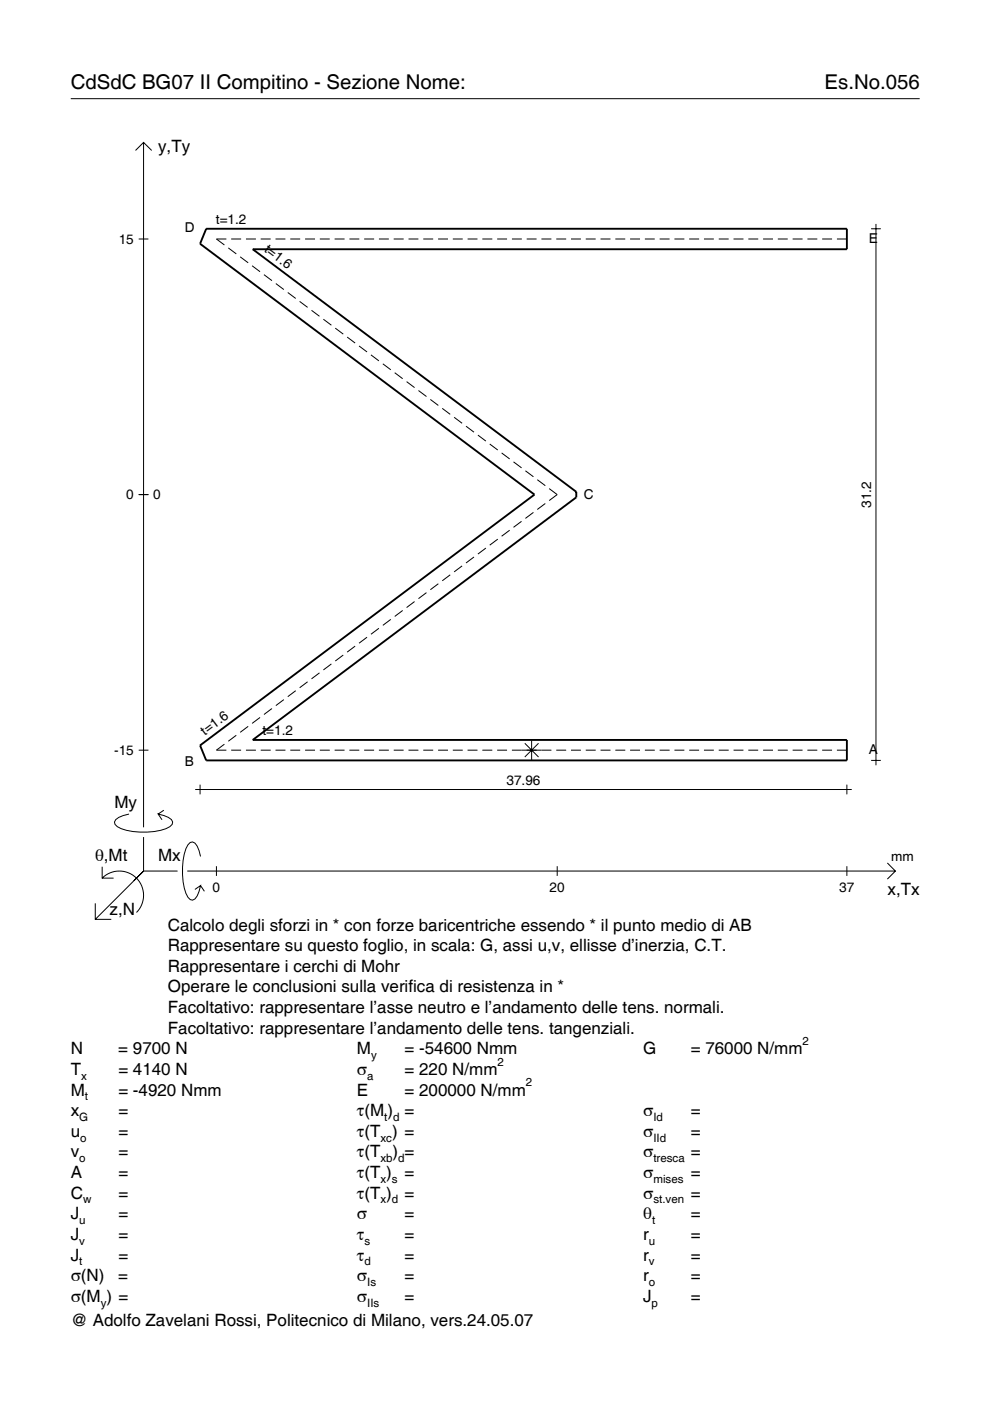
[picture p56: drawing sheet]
<svg xmlns="http://www.w3.org/2000/svg" width="210mm" height="297mm" viewBox="0 0 210 297" stroke-linecap="round" stroke-linejoin="round" font-family="sans-serif">
<defs><g id="words">
<g font-size="4.3">
<text x="15" y="18.9">CdSdC BG07 II Compitino - Sezione Nome:</text>
<text x="174.8" y="18.9">Es.No.056</text>
</g>
<g font-size="3.6">
<text x="33.5" y="32.3">y,Ty</text>
<text x="24.3" y="171.3">My</text>
<text x="20.1" y="182.6">θ,Mt</text>
<text x="33.5" y="182.6">Mx</text>
<text x="188.2" y="189.8">x,Tx</text>
<text x="23.2" y="193.9">z,N</text>
<text x="35.6" y="197.3">Calcolo degli sforzi in * con forze baricentriche essendo * il punto medio di AB</text>
<text x="35.6" y="201.7">Rappresentare su questo foglio, in scala: G, assi u,v, ellisse d’inerzia, C.T.</text>
<text x="35.6" y="206">Rappresentare i cerchi di Mohr</text>
<text x="35.6" y="210.4">Operare le conclusioni sulla verifica di resistenza in *</text>
<text x="35.6" y="214.8">Facoltativo: rappresentare l’asse neutro e l’andamento delle tens. normali.</text>
<text x="35.6" y="219.2">Facoltativo: rappresentare l’andamento delle tens. tangenziali.</text>
<text x="15" y="223.5">N</text>
<text x="15" y="227.9">T</text>
<text x="25.1" y="223.5">= 9700 N</text>
<text x="25.1" y="227.9">= 4140 N</text>
<text x="75.7" y="227.9">σ</text>
<text x="75.7" y="223.5">M</text>
<text x="85.8" y="223.5">= -54600 Nmm</text>
<text x="85.8" y="227.9">= 220 N/mm</text>
<text x="136.4" y="223.5">G</text>
<text x="146.5" y="223.5">= 76000 N/mm</text>
<text x="15" y="232.3">M</text>
<text x="25.1" y="232.3">= -4920 Nmm</text>
<text x="75.7" y="232.3">E</text>
<text x="85.8" y="232.3">= 200000 N/mm</text>
<text x="15" y="236.7">x</text>
<text x="25.1" y="236.7">=</text>
<text x="75.7" y="236.7">τ(M ) =</text>
<text x="136.4" y="236.7">σ</text>
<text x="146.5" y="236.7">=</text>
<text x="15" y="241">u</text>
<text x="15" y="245.4">v</text>
<text x="25.1" y="241">=</text>
<text x="25.1" y="245.4">=</text>
<text x="75.7" y="241">τ(T ) =</text>
<text x="75.7" y="245.4">τ(T</text>
<text x="83.3" y="245.4">) =</text>
<text x="136.4" y="241">σ</text>
<text x="136.4" y="245.4">σ</text>
<text x="146.5" y="241">=</text>
<text x="146.5" y="245.4">=</text>
<text x="15" y="249.8">A</text>
<text x="25.1" y="249.8">=</text>
<text x="75.7" y="249.8">τ(T )</text>
<text x="85.8" y="249.8">=</text>
<text x="136.4" y="249.8">σ</text>
<text x="146.5" y="249.8">=</text>
<text x="15" y="254.2">C</text>
<text x="25.1" y="254.2">=</text>
<text x="75.7" y="254.2">τ(T )</text>
<text x="85.8" y="254.2">=</text>
<text x="136.4" y="254.2">σ</text>
<text x="146.5" y="254.2">=</text>
<text x="15" y="258.5">J</text>
<text x="15" y="262.9">J</text>
<text x="25.1" y="258.5">=</text>
<text x="25.1" y="262.9">=</text>
<text x="75.7" y="258.5">σ</text>
<text x="75.7" y="262.9">τ</text>
<text x="85.8" y="258.5">=</text>
<text x="85.8" y="262.9">=</text>
<text x="136.4" y="258.5">θ</text>
<text x="136.4" y="262.9">r</text>
<text x="146.5" y="258.5">=</text>
<text x="146.5" y="262.9">=</text>
<text x="15" y="267.3">J</text>
<text x="25.1" y="267.3">=</text>
<text x="75.7" y="267.3">τ</text>
<text x="85.8" y="267.3">=</text>
<text x="136.4" y="267.3">r</text>
<text x="146.5" y="267.3">=</text>
<text x="15" y="271.7">σ(N)</text>
<text x="25.1" y="271.7">=</text>
<text x="75.7" y="271.7">σ</text>
<text x="85.8" y="271.7">=</text>
<text x="136.4" y="271.7">r</text>
<text x="146.5" y="271.7">=</text>
<text x="15" y="276">σ(M ) =</text>
<text x="15" y="281.2">@ Adolfo Zavelani Rossi, Politecnico di Milano, vers.24.05.07</text>
<text x="75.7" y="276">σ</text>
<text x="85.8" y="276">=</text>
<text x="136.4" y="276">J</text>
<text x="146.5" y="276">=</text>
</g>
<g font-size="2.9">
<text x="45.8" y="47.5">t=1.2</text>
<text x="25.2" y="51.7">15</text>
<text x="39.2" y="49.1">D</text>
<text x="55.9" y="53.3" transform="rotate(37 55.9 53.3)">t=1.6</text>
<text x="184.2" y="51.6">E</text>
<text x="26.8" y="105.9">0</text>
<text x="32.5" y="105.9">0</text>
<text x="123.8" y="105.8">C</text>
<text x="184.7" y="107.7" transform="rotate(-90 184.7 107.7)">31.2</text>
<text x="43.4" y="156" transform="rotate(-37 43.4 156)">t=1.6</text>
<text x="55.6" y="155.9">t=1.2</text>
<text x="24.2" y="160.1">-15</text>
<text x="184.2" y="160">A</text>
<text x="39.2" y="162.4">B</text>
<text x="107.4" y="166.4">37.96</text>
<text x="189" y="182.6">mm</text>
<text x="45.1" y="189.1">0</text>
<text x="116.5" y="189.1">20</text>
<text x="178" y="189.1">37</text>
</g>
<g font-size="2.4">
<text x="170.2" y="221.5">2</text>
<text x="78.7" y="224.5">y</text>
<text x="105.5" y="225.9">2</text>
<text x="17.2" y="228.9">x</text>
<text x="18" y="233.3">t</text>
<text x="77.9" y="228.9">a</text>
<text x="111.5" y="230.3">2</text>
<text x="16.8" y="237.7">G</text>
<text x="81.5" y="237.7">t d</text>
<text x="138.5" y="237.7">Id</text>
<text x="17" y="242">o</text>
<text x="80.7" y="242">xc</text>
<text x="138.5" y="242">IId</text>
<text x="16.8" y="246.4">o</text>
<text x="80.7" y="246.4">xb d</text>
<text x="80.7" y="250.8">x s</text>
<text x="138.5" y="246.4">tresca</text>
<text x="138.5" y="250.8">mises</text>
<text x="17.6" y="255.2">w</text>
<text x="80.7" y="255.2">x d</text>
<text x="138.5" y="255.2">st.ven</text>
<text x="16.8" y="259.5">u</text>
<text x="16.8" y="263.9">v</text>
<text x="77.3" y="263.9">s</text>
<text x="137.6" y="263.9">u</text>
<text x="138.2" y="259.5">t</text>
<text x="16.8" y="268.3">t</text>
<text x="77.3" y="268.3">d</text>
<text x="137.6" y="268.3">v</text>
<text x="77.9" y="272.7">Is</text>
<text x="137.6" y="272.7">o</text>
<text x="21.4" y="277">y</text>
<text x="77.9" y="277">IIs</text>
<text x="138.2" y="277">p</text>
</g>
</g></defs>
<g fill="none" stroke="#000" stroke-width=".21">
<path d="M15 20.9h180M28.7 31.9l1.7-1.7 1.8 1.7M30.4 30.2v145.2M29.4 50.7h2.1M48 50.7h-2.1l1.7 1.2M48.4 52.6l1.7 1.2M49 50.7h2.1M50.9 54.5l1.7 1.2M52.1 50.7h2.2M53.4 56.3l1.7 1.3M55.3 50.7h2.1M56 58.2l1.7 1.3"/>
<path d="M58.4 50.7h2.1M61.5 50.7h2.1M64.7 50.7h2.1M67.8 50.7h2.1M70.9 50.7h2.1M74.1 50.7h2.1M77.2 50.7h2.1M80.3 50.7h2.1M83.5 50.7h2.1M86.6 50.7h2.1M89.7 50.7h2.1M92.9 50.7h2.1"/>
<path d="M96 50.7h2.1M99.1 50.7h2.1M102.3 50.7h2.1M105.4 50.7h2.1M108.5 50.7h2.1M111.7 50.7h2.1M114.8 50.7h2.1M117.9 50.7h2.1M121.1 50.7h2.1M124.2 50.7h2.1M127.3 50.7h2.1M130.5 50.7h2.1"/>
<path d="M133.6 50.7h2.1M136.7 50.7h2.1M139.9 50.7h2.1M143 50.7h2.1M146.1 50.7h2.1M149.3 50.7h2.1M152.4 50.7h2.1M155.5 50.7h2.1M158.7 50.7h2.1M161.8 50.7h2.1M164.9 50.7h2.1M168.1 50.7h2.1"/>
<path d="M171.2 50.7h2.1M174.3 50.7h2.1M177.4 50.7h2.2M184.7 48.5h2.1M185.7 47.5v114.8M58.5 60.1l1.7 1.3M61 62l1.7 1.3M63.5 63.9l1.7 1.3M66 65.8l1.7 1.3M68.6 67.7l1.7 1.3M71.1 69.6l1.7 1.2M73.6 71.5l1.7 1.2"/>
<path d="M76.1 73.4l1.7 1.2M78.6 75.2l1.7 1.3M81.2 77.1l1.7 1.3M83.7 79l1.7 1.3M86.2 80.9l1.7 1.3M88.7 82.8l1.7 1.3M91.2 84.7l1.7 1.3M93.8 86.6l1.7 1.3M96.3 88.5l1.7 1.2M98.8 90.4l1.7 1.2M101.3 92.3l1.7 1.2M103.8 94.1l1.7 1.3"/>
<path d="M106.4 96l1.7 1.3M108.9 97.9l1.7 1.3M111.4 99.8l1.7 1.3M29.4 104.9h2.1M98 120l-1.7 1.3M100.5 118.1l-1.7 1.3M103 116.2l-1.7 1.3M105.5 114.3l-1.7 1.3M108.1 112.4l-1.7 1.3M110.6 110.5l-1.7 1.3M113.1 108.6l-1.7 1.3M113.9 101.7l1.7 1.3"/>
<path d="M115.6 106.8l-1.7 1.2M116.4 103.6l1.7 1.3-1.7 1.2M72.8 138.9l-1.7 1.3M75.3 137l-1.7 1.3M77.8 135.1l-1.7 1.3M80.3 133.2l-1.7 1.3M82.9 131.3l-1.7 1.3M85.4 129.4l-1.7 1.3M87.9 127.5l-1.7 1.3M90.4 125.7l-1.7 1.2M92.9 123.8l-1.7 1.2M95.5 121.9l-1.7 1.2"/>
<path d="M29.4 159.1h2.1M47.6 157.8l-1.7 1.3h2.1M49 159.1h2.1M50.1 155.9l-1.7 1.3M52.1 159.1h2.2M52.6 154l-1.7 1.3M55.1 152.1l-1.7 1.3M55.3 159.1h2.1M57.7 150.2l-1.7 1.3M58.4 159.1h2.1M60.2 148.3l-1.7 1.3M61.5 159.1h2.1"/>
<path d="M62.7 146.4l-1.7 1.3M64.7 159.1h2.1M65.2 144.6l-1.7 1.2M67.7 142.7l-1.7 1.2M67.8 159.1h2.1M70.3 140.8l-1.7 1.2M70.9 159.1h2.1M74.1 159.1h2.1M77.2 159.1h2.1M80.3 159.1h2.1M83.5 159.1h2.1M86.6 159.1h2.1"/>
<path d="M89.7 159.1h2.1M92.9 159.1h2.1M96 159.1h2.1M99.1 159.1h2.1M102.3 159.1h2.1M105.4 159.1h2.1M108.5 159.1h8.4M111.3 157.6l2.9 2.9M112.7 157v4.1M114.2 157.6l-2.9 2.9M117.9 159.1h2.1M121.1 159.1h2.1"/>
<path d="M124.2 159.1h2.1M127.3 159.1h2.1M130.5 159.1h2.1M133.6 159.1h2.1M136.7 159.1h2.1M139.9 159.1h2.1M143 159.1h2.1M146.1 159.1h2.1M149.3 159.1h2.1M152.4 159.1h2.1M155.5 159.1h2.1M158.7 159.1h2.1"/>
<path d="M161.8 159.1h2.1M164.9 159.1h2.1M168.1 159.1h2.1M171.2 159.1h2.1M174.3 159.1h2.1M177.4 159.1h2.2M27.3 172.6a3.6 3.6 0 0 0-3 1.7l.1 .5a5.7 5.7 0 0 0 3.8 1.5 13.3 13.3 0 0 0 7.8-1l.5-.5 .1-.5a3.6 3.6 0 0 0-3.1-1.7l.8 1.2M30.4 177.5v7.2M34.7 171.8l-1.2 .8M41.4 167.4h139.2M42.4 166.4v2M179.6 166.4v2"/>
<path d="M184.7 161.2h2.1M20.2 191.5v3.4h3.4M21.7 186.2a5.1 5.1 0 0 1 7.2 0 5.1 5.1 0 0 1 0 7.3M21.7 183.8v2.4h2.4M30.4 184.7l-10.2 10.2M30.4 184.7l-2 2M30.4 184.7h7.2M39.7 184.7h150.1M42.5 181.6a3.6 3.6 0 0 0-1.7-3.1l-.5 .1a5.7 5.7 0 0 0-1.5 3.8 13.3 13.3 0 0 0 1 7.8l.5 .5 .5 .2a3.6 3.6 0 0 0 1.7-3.1l-1.2 .8M42.5 187.8l.8 1.2M45.9 183.7v2M118.1 183.7v2"/>
<path d="M179.6 183.7v2M188.1 183l1.7 1.7-1.7 1.7"/>
</g>
<path d="M43.7 48.5h135.9v4.3h-126l68.6 51.5v1.1l-68.6 51.5h126v4.3h-135.9l-1.3-3.2 70.9-53.1-70.9-53.2z" fill="none" stroke="#000" stroke-width=".4"/>
<use href="#words"/>
</svg>
